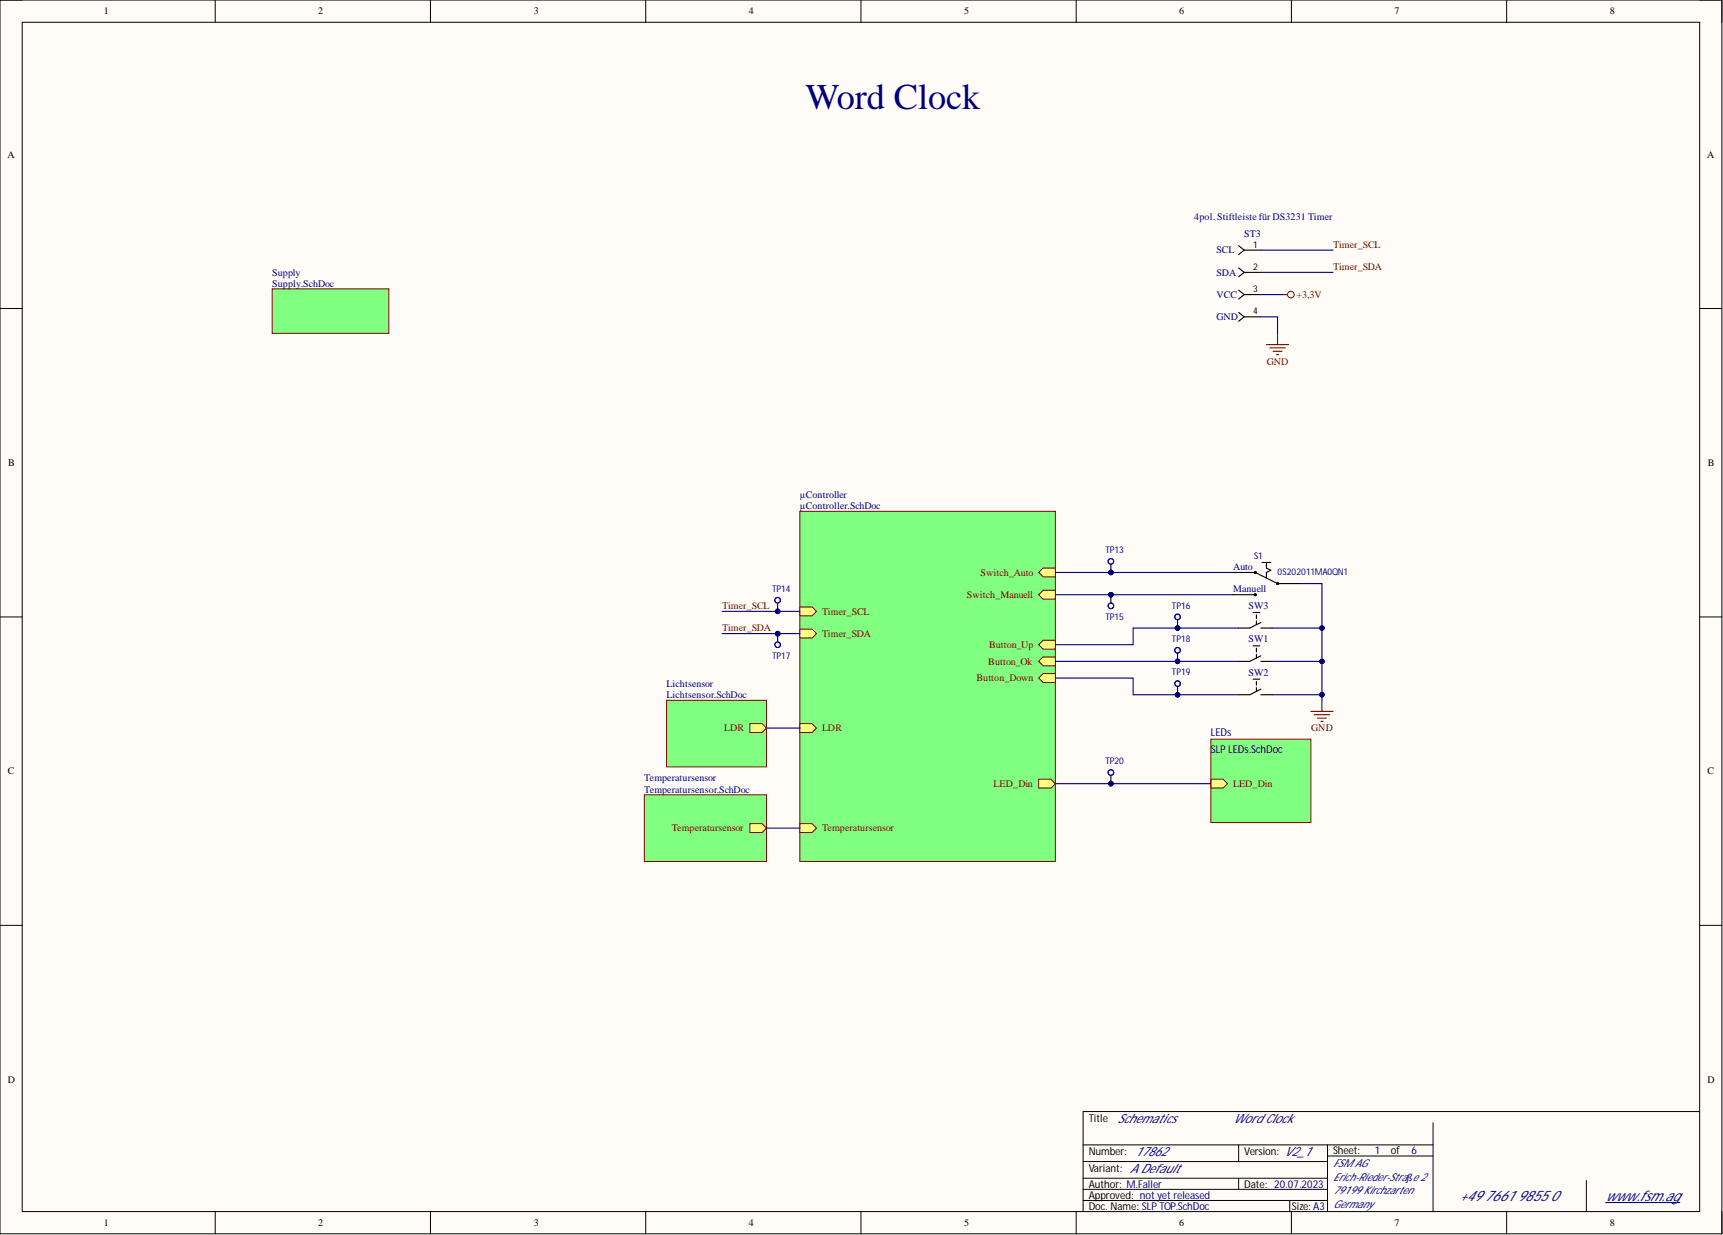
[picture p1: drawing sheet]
<svg xmlns="http://www.w3.org/2000/svg" width="393mm" height="282mm" viewBox="0 0 393 282" stroke-linecap="round" stroke-linejoin="round" font-family="sans-serif">
<defs><g id="words">
<text font-size="8.3" fill="#000080" x="183.9" y="24.9">Word Clock</text>
<g font-size="3.3" fill="#000080">
<text x="333.2" y="274.1">+49 7661 9855 0</text>
<text x="366.5" y="274.1">www.fsm.ag</text>
</g>
<g font-size="2.9" fill="#000080">
<text x="255.1" y="256.2">Schematics</text>
<text x="281.5" y="256.2">Word Clock</text>
<text x="259.2" y="263.8">17862</text>
<text x="293.2" y="263.8">V2_1</text>
<text x="257.9" y="267.6">A Default</text>
</g>
<g font-size="2.5" fill="#000080">
<text x="276.4" y="168">LEDs</text>
<text x="276.4" y="171.8">SLPLEDs.SchDoc</text>
<text x="313.9" y="263.4">1</text>
<text x="322.3" y="263.4">6</text>
<text x="304.3" y="266.5">FSM AG</text>
<text x="304.3" y="269.5">Erich-Rieder-Straße 2</text>
<text x="304.3" y="272.6">79199Kirchzarten</text>
<text x="304.3" y="275.6">Germany</text>
</g>
<g font-size="2.5">
<text x="248.5" y="256.1">Title</text>
<text x="248.5" y="263.7">Number:</text>
<text x="284" y="263.7">Version:</text>
<text x="304.3" y="263.4">Sheet:</text>
<text x="317.5" y="263.4">of</text>
<text x="248.5" y="267.5">Variant:</text>
<text x="248.5" y="271">Author: M.Faller</text>
<text x="248.5" y="273.6">Approved: not yet released</text>
<text x="284" y="271">Date: 20.07.2023</text>
<text x="248.5" y="276.1">Doc. Name: SLPTOP.SchDoc</text>
<text x="294.9" y="276.1">Size: A3</text>
</g>
<g font-size="2.3">
<text x="23.7" y="3.3">1</text>
<text x="72.6" y="3.3">2</text>
<text x="121.9" y="3.3">3</text>
<text x="170.9" y="3.3">4</text>
<text x="220.1" y="3.3">5</text>
<text x="269.2" y="3.3">6</text>
<text x="318.4" y="3.3">7</text>
<text x="367.5" y="3.3">8</text>
<text x="1.7" y="35.9">A</text>
<text x="389.7" y="35.9">A</text>
<text x="1.9" y="106.4">B</text>
<text x="389.9" y="106.4">B</text>
<text x="1.8" y="176.7">C</text>
<text x="389.8" y="176.7">C</text>
<text x="1.8" y="247.2">D</text>
<text x="389.8" y="247.2">D</text>
<text x="23.7" y="279.8">1</text>
<text x="72.6" y="279.8">2</text>
<text x="121.9" y="279.8">3</text>
<text x="170.9" y="279.8">4</text>
<text x="220.1" y="279.8">5</text>
<text x="269.2" y="279.8">6</text>
<text x="318.4" y="279.8">7</text>
<text x="367.5" y="279.8">8</text>
</g>
<g font-size="2.3" fill="#000080">
<text x="272.6" y="50.2">4pol. Stiftleiste für DS3231 Timer</text>
<text x="277.7" y="57.8">SCL</text>
<text x="284" y="54">ST3</text>
<text x="62.1" y="62.9">Supply</text>
<text x="62.1" y="65.5">Supply.SchDoc</text>
<text x="277.7" y="62.9">SDA</text>
<text x="277.7" y="68">VCC</text>
<text x="277.7" y="73.1">GND</text>
<text x="182.6" y="113.7">µController</text>
<text x="182.6" y="116.2">µController.SchDoc</text>
<text x="281.5" y="130.1">Auto</text>
<text x="281.5" y="135.2">Manuell</text>
<text x="285.1" y="139">SW3</text>
<text x="285.1" y="146.6">SW1</text>
<text x="285.1" y="154.2">SW2</text>
<text x="152.2" y="156.8">Lichtsensor</text>
<text x="152.2" y="159.3">Lichtsensor.SchDoc</text>
<text x="147.1" y="178.3">Temperatursensor</text>
<text x="147.1" y="180.9">Temperatursensor.SchDoc</text>
</g>
<g font-size="2.3" fill="#800000">
<text x="304.3" y="56.6">Timer_SCL</text>
<text x="304.3" y="61.7">Timer_SDA</text>
<text x="296" y="68">+3,3V</text>
<text x="289.2" y="83.2">GND</text>
<text x="223.9" y="131.4">Switch_Auto</text>
<text x="220.7" y="136.5">Switch_Manuell</text>
<text x="164.8" y="139">Timer_SCL</text>
<text x="187.7" y="140.3">Timer_SCL</text>
<text x="164.8" y="144.1">Timer_SDA</text>
<text x="187.7" y="145.4">Timer_SDA</text>
<text x="225.8" y="147.9">Button_Up</text>
<text x="222.9" y="155.5">Button_Down</text>
<text x="225.6" y="151.7">Button_Ok</text>
<text x="165.4" y="166.9">LDR</text>
<text x="187.7" y="166.9">LDR</text>
<text x="299.3" y="166.9">GND</text>
<text x="226.8" y="179.6">LED_Din</text>
<text x="281.5" y="179.6">LED_Din</text>
<text x="153.3" y="189.8">Temperatursensor</text>
<text x="187.7" y="189.8">Temperatursensor</text>
</g>
<g font-size="2.1">
<text x="286.1" y="56.5">1</text>
<text x="286.1" y="61.6">2</text>
<text x="286.1" y="66.6">3</text>
<text x="286.1" y="71.7">4</text>
</g>
<g font-size="2.1" fill="#000080">
<text x="252.3" y="126.3">TP13</text>
<text x="286.3" y="127.5">S1</text>
<text x="291.6" y="131.3">0S202011MA0QN1</text>
<text x="176.3" y="135.1">TP14</text>
<text x="252.3" y="141.5">TP15</text>
<text x="267.6" y="138.9">TP16</text>
<text x="267.6" y="146.6">TP18</text>
<text x="176.3" y="150.4">TP17</text>
<text x="267.6" y="154.2">TP19</text>
<text x="252.3" y="174.5">TP20</text>
</g>
</g></defs>
<path d="M0 0h393.1v281.6h-393.1z" fill-rule="evenodd" fill="#fffcf8"/>
<path d="M0 0h393.1v281.6h-393.1z" fill="none" stroke="#000" stroke-width=".23"/>
<path d="M5.1 5.1h382.9v271.4h-382.9z" fill-rule="evenodd" fill="#fffcf8"/>
<g fill="none" stroke="#000" stroke-width=".23">
<path d="M0 0h5.1M5.1 5.1h382.9v271.4h-382.9zM49.1 0v5.1M98.3 0v5.1M147.4 0v5.1M196.5 0v5.1M245.7 0v5.1M294.8 0v5.1M344 0v5.1M388 0h5.1v5.1M0 70.4h5.1M388 70.4h5.1"/>
<path d="M0 140.8h5.1M388 140.8h5.1M0 211.2h5.1M388 211.2h5.1M327.2 256.2v20.3M388 253.7h-140.7v22.8M49.1 276.5v5.1M98.3 276.5v5.1M147.4 276.5v5.1M196.5 276.5v5.1M245.7 276.5v5.1M247.3 271.5h55.8"/>
<path d="M247.3 274h55.8M247.3 261.3h79.9M247.3 268.9h55.8M247.3 265.1h55.8M282.8 261.3v3.8M282.8 268.9v2.6M294.4 274v2.5M294.8 276.5v5.1M303.1 261.3v15.2M303.1 263.8h24.1M344 276.5v5.1M362.2 269.4v7.1"/>
<path d="M393.1 276.5v5.1"/>
</g>
<path d="M366.6 274.5h16.9" fill="none" stroke="#000080" stroke-width=".25"/>
<path d="M276.4 168.7h22.9v19h-22.9z" fill-rule="evenodd" fill="#80ff80"/>
<path d="M276.4 168.7h22.9v19h-22.9z" fill="none" stroke="#800000" stroke-width=".23"/>
<path d="M276.4 177.8h2.8l1 1.1-1 1h-2.8z" fill-rule="evenodd" fill="#ffff80"/>
<path d="M276.4 177.8h2.8l1 1.1-1 1h-2.8z" fill="none" stroke="#800000" stroke-width=".23"/>
<g fill="none" stroke="#000" stroke-width=".25">
<path d="M286.1 139.8h1.5M286.1 147.4h1.5M286.1 155h1.5M286.8 140.3v.9M286.8 141.7v.9M286.8 147.9v.9M286.8 149.3v.9M286.8 155.5v.9M286.8 156.9v.9M287.8 142.1l-2.5 1.2h-2.5M287.8 143.3h2.6M287.8 149.7l-2.5 1.3h-2.5"/>
<path d="M287.8 151h2.6M287.8 157.3l-2.5 1.3h-2.5M287.8 158.6h2.6"/>
</g>
<path d="M301.8 159.8v2.6M299.3 162.4h5M300 163.1h3.6M300.8 163.9h2M301.5 164.7h.5" fill="none" stroke="#800000" stroke-width=".25"/>
<path d="M62.1 65.9h26.7v10.2h-26.7z" fill-rule="evenodd" fill="#80ff80"/>
<path d="M62.1 65.9h26.7v10.2h-26.7z" fill="none" stroke="#800000" stroke-width=".23"/>
<path d="M147.1 181.4h27.9v15.2h-27.9z" fill-rule="evenodd" fill="#80ff80"/>
<path d="M147.1 181.4h27.9v15.2h-27.9z" fill="none" stroke="#800000" stroke-width=".23"/>
<path d="M171.2 188h2.8l1 1-1 1h-2.8z" fill-rule="evenodd" fill="#ffff80"/>
<path d="M171.2 188h2.8l1 1-1 1h-2.8z" fill="none" stroke="#800000" stroke-width=".23"/>
<path d="M152.2 159.8h22.8v15.3h-22.8z" fill-rule="evenodd" fill="#80ff80"/>
<path d="M152.2 159.8h22.8v15.3h-22.8z" fill="none" stroke="#800000" stroke-width=".23"/>
<path d="M171.2 165.2h2.8l1 1-1 1h-2.8z" fill-rule="evenodd" fill="#ffff80"/>
<path d="M171.2 165.2h2.8l1 1-1 1h-2.8z" fill="none" stroke="#800000" stroke-width=".23"/>
<path d="M182.6 116.7h58.3v79.9h-58.3z" fill-rule="evenodd" fill="#80ff80"/>
<path d="M182.6 116.7h58.3v79.9h-58.3z" fill="none" stroke="#800000" stroke-width=".23"/>
<path d="M238.1 129.6h2.8v2.1h-2.8l-1-1z" fill-rule="evenodd" fill="#ffff80"/>
<path d="M238.1 129.6h2.8v2.1h-2.8l-1-1z" fill="none" stroke="#800000" stroke-width=".23"/>
<path d="M238.1 134.7h2.8v2h-2.8l-1-1z" fill-rule="evenodd" fill="#ffff80"/>
<path d="M238.1 134.7h2.8v2h-2.8l-1-1z" fill="none" stroke="#800000" stroke-width=".23"/>
<path d="M238.1 153.7h2.8v2.1h-2.8l-1-1z" fill-rule="evenodd" fill="#ffff80"/>
<path d="M238.1 153.7h2.8v2.1h-2.8l-1-1z" fill="none" stroke="#800000" stroke-width=".23"/>
<path d="M238.1 149.9h2.8v2.1h-2.8l-1-1z" fill-rule="evenodd" fill="#ffff80"/>
<path d="M238.1 149.9h2.8v2.1h-2.8l-1-1z" fill="none" stroke="#800000" stroke-width=".23"/>
<path d="M238.1 146.1h2.8v2.1h-2.8l-1-1.1z" fill-rule="evenodd" fill="#ffff80"/>
<path d="M238.1 146.1h2.8v2.1h-2.8l-1-1.1z" fill="none" stroke="#800000" stroke-width=".23"/>
<path d="M182.6 165.2h2.8l1 1-1 1h-2.8z" fill-rule="evenodd" fill="#ffff80"/>
<path d="M182.6 165.2h2.8l1 1-1 1h-2.8z" fill="none" stroke="#800000" stroke-width=".23"/>
<path d="M237.1 177.8h2.8l1 1.1-1 1h-2.8z" fill-rule="evenodd" fill="#ffff80"/>
<path d="M237.1 177.8h2.8l1 1.1-1 1h-2.8z" fill="none" stroke="#800000" stroke-width=".23"/>
<path d="M182.6 188h2.8l1 1-1 1h-2.8z" fill-rule="evenodd" fill="#ffff80"/>
<path d="M182.6 188h2.8l1 1-1 1h-2.8z" fill="none" stroke="#800000" stroke-width=".23"/>
<path d="M182.6 143.6h2.8l1 1-1 1h-2.8z" fill-rule="evenodd" fill="#ffff80"/>
<path d="M182.6 143.6h2.8l1 1-1 1h-2.8z" fill="none" stroke="#800000" stroke-width=".23"/>
<path d="M182.6 138.5h2.8l1 1-1 1.1h-2.8z" fill-rule="evenodd" fill="#ffff80"/>
<g fill="none" stroke="#800000" stroke-width=".23">
<path d="M182.6 138.5h2.8l1 1-1 1.1h-2.8z"/>
<circle cx="294.7" cy="67.2" r=".76"/>
</g>
<path d="M282.8 56.1l1.2 1M284 57.1h3.8M284 57.1l-1.2 1M282.8 61.1l1.2 1.1M282.8 66.2l1.2 1M282.8 71.3l1.2 1M284 62.2h3.8M284 62.2l-1.2 1M284 67.2h3.8M284 67.2l-1.2 1.1M284 72.3h3.8M284 72.3l-1.2 1" fill="none" stroke="#000" stroke-width=".25"/>
<path d="M289.1 78.7h5.1M289.9 79.4h3.5M291.6 76.1v2.6M292.9 67.2h1M290.6 80.2h2.1M291.4 80.9h.5" fill="none" stroke="#800000" stroke-width=".25"/>
<path d="M290.4 143.3h11.4v7.7" fill="none" stroke="#000080" stroke-width=".25"/>
<circle cx="301.8" cy="143.3" r=".51" fill="#000080"/>
<circle cx="301.8" cy="143.3" r=".51" fill="none" stroke="#000080" stroke-width=".23"/>
<circle cx="301.8" cy="151" r=".51" fill="#000080"/>
<circle cx="301.8" cy="151" r=".51" fill="none" stroke="#000080" stroke-width=".23"/>
<path d="M290.4 158.6h11.4" fill="none" stroke="#000080" stroke-width=".25"/>
<circle cx="301.8" cy="158.6" r=".51" fill="#000080"/>
<circle cx="301.8" cy="158.6" r=".51" fill="none" stroke="#000080" stroke-width=".23"/>
<path d="M296.7 133.2h5.1v10.1" fill="none" stroke="#000080" stroke-width=".25"/>
<circle cx="301.8" cy="143.3" r=".51" fill="#000080"/>
<circle cx="301.8" cy="143.3" r=".51" fill="none" stroke="#000080" stroke-width=".23"/>
<path d="M240.9 178.9h35.5" fill="none" stroke="#000080" stroke-width=".25"/>
<circle cx="253.6" cy="178.9" r=".51" fill="#000080"/>
<circle cx="253.6" cy="178.9" r=".51" fill="none" stroke="#000080" stroke-width=".23"/>
<path d="M240.9 154.8h17.8v3.8h24.1" fill="none" stroke="#000080" stroke-width=".25"/>
<circle cx="268.8" cy="158.6" r=".51" fill="#000080"/>
<circle cx="268.8" cy="158.6" r=".51" fill="none" stroke="#000080" stroke-width=".23"/>
<path d="M290.4 151h11.4v8.8M175 166.2h7.6M175 189h7.6" fill="none" stroke="#000080" stroke-width=".25"/>
<circle cx="301.8" cy="151" r=".51" fill="#000080"/>
<circle cx="301.8" cy="151" r=".51" fill="none" stroke="#000080" stroke-width=".23"/>
<circle cx="301.8" cy="158.6" r=".51" fill="#000080"/>
<circle cx="301.8" cy="158.6" r=".51" fill="none" stroke="#000080" stroke-width=".23"/>
<path d="M240.9 151h41.9" fill="none" stroke="#000080" stroke-width=".25"/>
<circle cx="268.8" cy="151" r=".51" fill="#000080"/>
<circle cx="268.8" cy="151" r=".51" fill="none" stroke="#000080" stroke-width=".23"/>
<path d="M287.8 57.1h16.5M287.8 72.3h3.8v3.8M287.8 67.2h5.1M287.8 62.2h16.5M164.8 139.5h17.8" fill="none" stroke="#000080" stroke-width=".25"/>
<circle cx="177.5" cy="139.5" r=".51" fill="#000080"/>
<circle cx="177.5" cy="139.5" r=".51" fill="none" stroke="#000080" stroke-width=".23"/>
<path d="M164.8 144.6h17.8" fill="none" stroke="#000080" stroke-width=".25"/>
<circle cx="177.5" cy="144.6" r=".51" fill="#000080"/>
<circle cx="177.5" cy="144.6" r=".51" fill="none" stroke="#000080" stroke-width=".23"/>
<path d="M240.9 135.7h40.6" fill="none" stroke="#000080" stroke-width=".25"/>
<circle cx="253.6" cy="135.7" r=".51" fill="#000080"/>
<circle cx="253.6" cy="135.7" r=".51" fill="none" stroke="#000080" stroke-width=".23"/>
<path d="M240.9 130.7h40.6" fill="none" stroke="#000080" stroke-width=".25"/>
<circle cx="253.6" cy="130.7" r=".51" fill="#000080"/>
<circle cx="253.6" cy="130.7" r=".51" fill="none" stroke="#000080" stroke-width=".23"/>
<g fill="none" stroke="#000" stroke-width=".25">
<path d="M281.5 130.7h5.1l5 2.5h5.1M281.5 135.7h5.1M288.1 128.4h2M289.1 128.4v1.2l1 .5-1 .6v1.2"/>
<circle cx="286.6" cy="130.7" r=".21"/>
<circle cx="286.6" cy="135.7" r=".21"/>
<circle cx="291.7" cy="133.2" r=".21"/>
</g>
<circle cx="177.5" cy="139.5" r=".51" fill="#000080"/>
<circle cx="177.5" cy="139.5" r=".51" fill="none" stroke="#000080" stroke-width=".23"/>
<g fill="none" stroke="#00f" stroke-width=".25">
<circle cx="177.5" cy="137" r=".63"/>
<circle cx="177.5" cy="137" r=".64"/>
</g>
<path d="M177.5 138.9v.6" fill="none" stroke="#000" stroke-width=".25"/>
<circle cx="177.5" cy="139.5" r=".51" fill="#000080"/>
<circle cx="177.5" cy="139.5" r=".51" fill="none" stroke="#000080" stroke-width=".23"/>
<path d="M177.5 137.8v1.2" fill="none" stroke="#000" stroke-width=".25"/>
<circle cx="177.5" cy="144.6" r=".51" fill="#000080"/>
<circle cx="177.5" cy="144.6" r=".51" fill="none" stroke="#000080" stroke-width=".23"/>
<g fill="none" stroke="#00f" stroke-width=".25">
<circle cx="177.5" cy="147.1" r=".63"/>
<circle cx="177.5" cy="147.1" r=".64"/>
</g>
<path d="M177.5 144.6v.6" fill="none" stroke="#000" stroke-width=".25"/>
<circle cx="177.5" cy="144.6" r=".51" fill="#000080"/>
<circle cx="177.5" cy="144.6" r=".51" fill="none" stroke="#000080" stroke-width=".23"/>
<path d="M177.5 145.1v1.3" fill="none" stroke="#000" stroke-width=".25"/>
<circle cx="253.6" cy="130.7" r=".51" fill="#000080"/>
<circle cx="253.6" cy="130.7" r=".51" fill="none" stroke="#000080" stroke-width=".23"/>
<g fill="none" stroke="#00f" stroke-width=".25">
<circle cx="253.6" cy="128.1" r=".63"/>
<circle cx="253.6" cy="128.1" r=".64"/>
</g>
<path d="M253.6 130v.7" fill="none" stroke="#000" stroke-width=".25"/>
<circle cx="253.6" cy="130.7" r=".51" fill="#000080"/>
<circle cx="253.6" cy="130.7" r=".51" fill="none" stroke="#000080" stroke-width=".23"/>
<path d="M253.6 128.9v1.2" fill="none" stroke="#000" stroke-width=".25"/>
<circle cx="253.6" cy="135.7" r=".51" fill="#000080"/>
<circle cx="253.6" cy="135.7" r=".51" fill="none" stroke="#000080" stroke-width=".23"/>
<g fill="none" stroke="#00f" stroke-width=".25">
<circle cx="253.6" cy="138.3" r=".63"/>
<circle cx="253.6" cy="138.3" r=".64"/>
</g>
<path d="M253.6 135.7v.7" fill="none" stroke="#000" stroke-width=".25"/>
<circle cx="253.6" cy="135.7" r=".51" fill="#000080"/>
<circle cx="253.6" cy="135.7" r=".51" fill="none" stroke="#000080" stroke-width=".23"/>
<path d="M253.6 136.2v1.3" fill="none" stroke="#000" stroke-width=".25"/>
<circle cx="268.8" cy="143.3" r=".51" fill="#000080"/>
<circle cx="268.8" cy="143.3" r=".51" fill="none" stroke="#000080" stroke-width=".23"/>
<g fill="none" stroke="#00f" stroke-width=".25">
<circle cx="268.8" cy="140.8" r=".63"/>
<circle cx="268.8" cy="140.8" r=".64"/>
</g>
<path d="M268.8 142.7v.6" fill="none" stroke="#000" stroke-width=".25"/>
<circle cx="268.8" cy="143.3" r=".51" fill="#000080"/>
<circle cx="268.8" cy="143.3" r=".51" fill="none" stroke="#000080" stroke-width=".23"/>
<path d="M268.8 141.6v1.2" fill="none" stroke="#000" stroke-width=".25"/>
<circle cx="268.8" cy="151" r=".51" fill="#000080"/>
<circle cx="268.8" cy="151" r=".51" fill="none" stroke="#000080" stroke-width=".23"/>
<g fill="none" stroke="#00f" stroke-width=".25">
<circle cx="268.8" cy="148.4" r=".63"/>
<circle cx="268.8" cy="148.4" r=".64"/>
</g>
<path d="M268.8 150.3v.7" fill="none" stroke="#000" stroke-width=".25"/>
<circle cx="268.8" cy="151" r=".51" fill="#000080"/>
<circle cx="268.8" cy="151" r=".51" fill="none" stroke="#000080" stroke-width=".23"/>
<path d="M268.8 149.2v1.2" fill="none" stroke="#000" stroke-width=".25"/>
<path d="M282.8 143.3h-24.1v3.8h-17.8" fill="none" stroke="#000080" stroke-width=".25"/>
<circle cx="268.8" cy="143.3" r=".51" fill="#000080"/>
<circle cx="268.8" cy="143.3" r=".51" fill="none" stroke="#000080" stroke-width=".23"/>
<circle cx="268.8" cy="158.6" r=".51" fill="#000080"/>
<circle cx="268.8" cy="158.6" r=".51" fill="none" stroke="#000080" stroke-width=".23"/>
<g fill="none" stroke="#00f" stroke-width=".25">
<circle cx="268.8" cy="156" r=".63"/>
<circle cx="268.8" cy="156" r=".64"/>
</g>
<path d="M268.8 157.9v.7" fill="none" stroke="#000" stroke-width=".25"/>
<circle cx="268.8" cy="158.6" r=".51" fill="#000080"/>
<circle cx="268.8" cy="158.6" r=".51" fill="none" stroke="#000080" stroke-width=".23"/>
<path d="M268.8 156.8v1.3" fill="none" stroke="#000" stroke-width=".25"/>
<circle cx="253.6" cy="178.9" r=".51" fill="#000080"/>
<circle cx="253.6" cy="178.9" r=".51" fill="none" stroke="#000080" stroke-width=".23"/>
<g fill="none" stroke="#00f" stroke-width=".25">
<circle cx="253.6" cy="176.3" r=".63"/>
<circle cx="253.6" cy="176.3" r=".64"/>
</g>
<path d="M253.6 178.2v.7" fill="none" stroke="#000" stroke-width=".25"/>
<circle cx="253.6" cy="178.9" r=".51" fill="#000080"/>
<circle cx="253.6" cy="178.9" r=".51" fill="none" stroke="#000080" stroke-width=".23"/>
<path d="M253.6 177.1v1.2" fill="none" stroke="#000" stroke-width=".25"/>
<use href="#words"/>
</svg>
